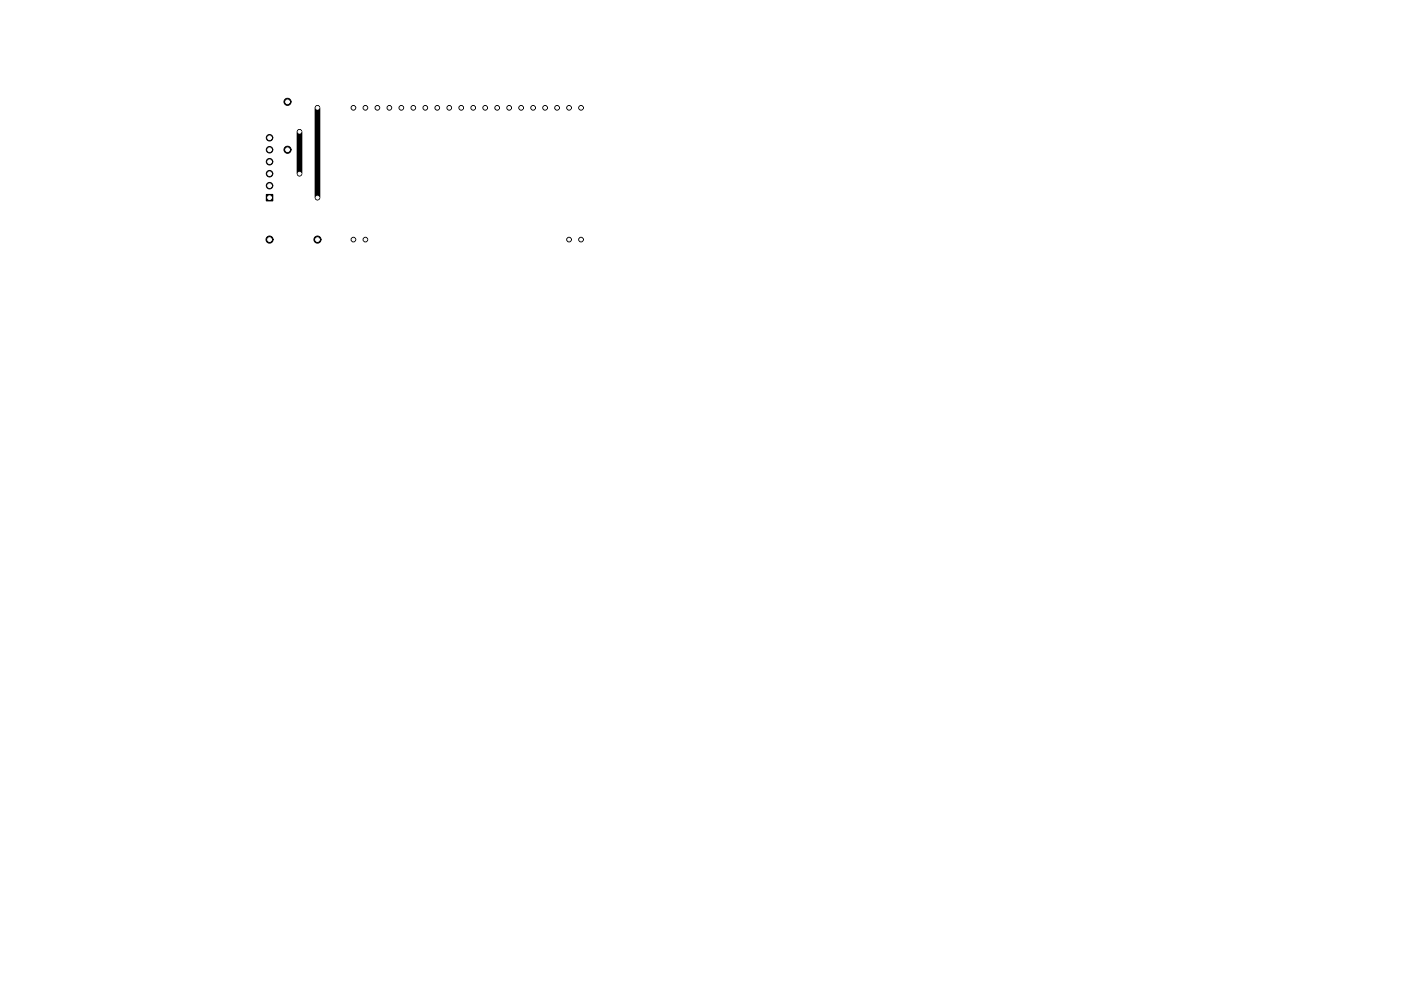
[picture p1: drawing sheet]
<svg xmlns="http://www.w3.org/2000/svg" width="297mm" height="210mm" viewBox="0 0 297 210" stroke-linecap="round" stroke-linejoin="round" font-family="sans-serif">
<g fill="#000">
<path d="M56.5 41.2h1.3v1.4h-1.3z"/>
<circle cx="57.1" cy="36.8" r=".69"/>
<circle cx="57.1" cy="39.4" r=".69"/>
<circle cx="57.2" cy="29.2" r=".69"/>
<circle cx="57.2" cy="34.3" r=".69"/>
<circle cx="57.2" cy="31.7" r=".69"/>
<circle cx="61" cy="31.7" r=".75"/>
<circle cx="61" cy="21.6" r=".75"/>
<circle cx="63.5" cy="36.8" r=".43"/>
<circle cx="63.5" cy="27.9" r=".43"/>
<circle cx="67.3" cy="22.9" r=".43"/>
<circle cx="74.9" cy="22.9" r=".49"/>
<circle cx="77.5" cy="22.9" r=".49"/>
<circle cx="80" cy="22.9" r=".49"/>
<circle cx="82.5" cy="22.9" r=".49"/>
<circle cx="85.1" cy="22.9" r=".49"/>
<circle cx="87.6" cy="22.9" r=".49"/>
<circle cx="90.2" cy="22.9" r=".49"/>
<circle cx="92.7" cy="22.9" r=".49"/>
<circle cx="95.2" cy="22.9" r=".49"/>
<circle cx="97.8" cy="22.9" r=".49"/>
<circle cx="100.3" cy="22.9" r=".49"/>
<circle cx="102.9" cy="22.9" r=".49"/>
<circle cx="105.4" cy="22.9" r=".49"/>
<circle cx="107.9" cy="22.9" r=".49"/>
<circle cx="110.5" cy="22.9" r=".49"/>
<circle cx="113" cy="22.9" r=".49"/>
<circle cx="115.6" cy="22.9" r=".49"/>
<circle cx="118.1" cy="22.9" r=".49"/>
<circle cx="120.6" cy="22.9" r=".49"/>
<circle cx="123.2" cy="22.9" r=".49"/>
<circle cx="57.1" cy="50.8" r=".75"/>
<circle cx="67.3" cy="50.8" r=".75"/>
<circle cx="67.3" cy="41.9" r=".43"/>
<circle cx="74.9" cy="50.8" r=".49"/>
<circle cx="77.5" cy="50.8" r=".49"/>
<circle cx="120.6" cy="50.8" r=".49"/>
<circle cx="123.2" cy="50.8" r=".49"/>
</g>
<g fill="none" stroke="#000" stroke-width=".21">
<path d="M56.5 41.2h1.3v1.4h-1.3z"/>
<circle cx="57.1" cy="36.8" r=".69"/>
<circle cx="57.1" cy="39.4" r=".69"/>
<circle cx="57.2" cy="29.2" r=".69"/>
<circle cx="57.2" cy="34.3" r=".69"/>
<circle cx="57.2" cy="31.7" r=".69"/>
<circle cx="61" cy="31.7" r=".75"/>
<circle cx="61" cy="21.6" r=".75"/>
<circle cx="63.5" cy="36.8" r=".43"/>
<circle cx="63.5" cy="27.9" r=".43"/>
<circle cx="67.3" cy="22.9" r=".43"/>
<circle cx="74.9" cy="22.9" r=".49"/>
<circle cx="77.5" cy="22.9" r=".49"/>
<circle cx="80" cy="22.9" r=".49"/>
<circle cx="82.5" cy="22.9" r=".49"/>
<circle cx="85.1" cy="22.9" r=".49"/>
<circle cx="87.6" cy="22.9" r=".49"/>
<circle cx="90.2" cy="22.9" r=".49"/>
<circle cx="92.7" cy="22.9" r=".49"/>
<circle cx="95.2" cy="22.9" r=".49"/>
<circle cx="97.8" cy="22.9" r=".49"/>
<circle cx="100.3" cy="22.9" r=".49"/>
<circle cx="102.9" cy="22.9" r=".49"/>
<circle cx="105.4" cy="22.9" r=".49"/>
<circle cx="107.9" cy="22.9" r=".49"/>
<circle cx="110.5" cy="22.9" r=".49"/>
<circle cx="113" cy="22.9" r=".49"/>
<circle cx="115.6" cy="22.9" r=".49"/>
<circle cx="118.1" cy="22.9" r=".49"/>
<circle cx="120.6" cy="22.9" r=".49"/>
<circle cx="123.2" cy="22.9" r=".49"/>
<circle cx="57.1" cy="50.8" r=".75"/>
<circle cx="67.3" cy="50.8" r=".75"/>
<circle cx="67.3" cy="41.9" r=".43"/>
<circle cx="74.9" cy="50.8" r=".49"/>
<circle cx="77.5" cy="50.8" r=".49"/>
<circle cx="120.6" cy="50.8" r=".49"/>
<circle cx="123.2" cy="50.8" r=".49"/>
</g>
<path d="M63.5 27.9v8.9M67.3 22.9v19" fill="none" stroke="#000" stroke-width="1.2"/>
<circle cx="63.5" cy="27.9" r=".31" fill="#fff"/>
<circle cx="63.5" cy="27.9" r=".31" fill="none" stroke="#fff" stroke-width=".21"/>
<circle cx="63.5" cy="36.8" r=".31" fill="#fff"/>
<circle cx="63.5" cy="36.8" r=".31" fill="none" stroke="#fff" stroke-width=".21"/>
<circle cx="67.3" cy="41.9" r=".31" fill="#fff"/>
<circle cx="67.3" cy="41.9" r=".31" fill="none" stroke="#fff" stroke-width=".21"/>
<circle cx="67.3" cy="22.9" r=".31" fill="#fff"/>
<circle cx="67.3" cy="22.9" r=".31" fill="none" stroke="#fff" stroke-width=".21"/>
<circle cx="57.2" cy="41.9" r=".4" fill="#fff"/>
<circle cx="57.2" cy="41.9" r=".4" fill="none" stroke="#fff" stroke-width=".21"/>
<circle cx="57.2" cy="39.4" r=".4" fill="#fff"/>
<circle cx="57.2" cy="39.4" r=".4" fill="none" stroke="#fff" stroke-width=".21"/>
<circle cx="57.2" cy="36.8" r=".4" fill="#fff"/>
<circle cx="57.2" cy="36.8" r=".4" fill="none" stroke="#fff" stroke-width=".21"/>
<circle cx="57.2" cy="34.3" r=".4" fill="#fff"/>
<circle cx="57.2" cy="34.3" r=".4" fill="none" stroke="#fff" stroke-width=".21"/>
<circle cx="57.2" cy="31.8" r=".4" fill="#fff"/>
<circle cx="57.2" cy="31.8" r=".4" fill="none" stroke="#fff" stroke-width=".21"/>
<circle cx="57.2" cy="29.2" r=".4" fill="#fff"/>
<circle cx="57.2" cy="29.2" r=".4" fill="none" stroke="#fff" stroke-width=".21"/>
<circle cx="57.2" cy="50.8" r=".4" fill="#fff"/>
<circle cx="57.2" cy="50.8" r=".4" fill="none" stroke="#fff" stroke-width=".21"/>
<circle cx="67.3" cy="50.8" r=".4" fill="#fff"/>
<circle cx="67.3" cy="50.8" r=".4" fill="none" stroke="#fff" stroke-width=".21"/>
<circle cx="100.3" cy="22.9" r=".29" fill="#fff"/>
<circle cx="100.3" cy="22.9" r=".29" fill="none" stroke="#fff" stroke-width=".21"/>
<circle cx="123.2" cy="22.9" r=".29" fill="#fff"/>
<circle cx="123.2" cy="22.9" r=".29" fill="none" stroke="#fff" stroke-width=".21"/>
<circle cx="120.6" cy="22.9" r=".29" fill="#fff"/>
<circle cx="120.6" cy="22.9" r=".29" fill="none" stroke="#fff" stroke-width=".21"/>
<circle cx="118.1" cy="22.9" r=".29" fill="#fff"/>
<circle cx="118.1" cy="22.9" r=".29" fill="none" stroke="#fff" stroke-width=".21"/>
<circle cx="115.6" cy="22.9" r=".29" fill="#fff"/>
<circle cx="115.6" cy="22.9" r=".29" fill="none" stroke="#fff" stroke-width=".21"/>
<circle cx="113" cy="22.9" r=".29" fill="#fff"/>
<circle cx="113" cy="22.9" r=".29" fill="none" stroke="#fff" stroke-width=".21"/>
<circle cx="110.5" cy="22.9" r=".29" fill="#fff"/>
<circle cx="110.5" cy="22.9" r=".29" fill="none" stroke="#fff" stroke-width=".21"/>
<circle cx="107.9" cy="22.9" r=".29" fill="#fff"/>
<circle cx="107.9" cy="22.9" r=".29" fill="none" stroke="#fff" stroke-width=".21"/>
<circle cx="105.4" cy="22.9" r=".29" fill="#fff"/>
<circle cx="105.4" cy="22.9" r=".29" fill="none" stroke="#fff" stroke-width=".21"/>
<circle cx="102.9" cy="22.9" r=".29" fill="#fff"/>
<circle cx="102.9" cy="22.9" r=".29" fill="none" stroke="#fff" stroke-width=".21"/>
<circle cx="97.8" cy="22.9" r=".29" fill="#fff"/>
<circle cx="97.8" cy="22.9" r=".29" fill="none" stroke="#fff" stroke-width=".21"/>
<circle cx="95.2" cy="22.9" r=".29" fill="#fff"/>
<circle cx="95.2" cy="22.9" r=".29" fill="none" stroke="#fff" stroke-width=".21"/>
<circle cx="92.7" cy="22.9" r=".29" fill="#fff"/>
<circle cx="92.7" cy="22.9" r=".29" fill="none" stroke="#fff" stroke-width=".21"/>
<circle cx="90.2" cy="22.9" r=".29" fill="#fff"/>
<circle cx="90.2" cy="22.9" r=".29" fill="none" stroke="#fff" stroke-width=".21"/>
<circle cx="87.6" cy="22.9" r=".29" fill="#fff"/>
<circle cx="87.6" cy="22.9" r=".29" fill="none" stroke="#fff" stroke-width=".21"/>
<circle cx="85.1" cy="22.9" r=".29" fill="#fff"/>
<circle cx="85.1" cy="22.9" r=".29" fill="none" stroke="#fff" stroke-width=".21"/>
<circle cx="82.5" cy="22.9" r=".29" fill="#fff"/>
<circle cx="82.5" cy="22.9" r=".29" fill="none" stroke="#fff" stroke-width=".21"/>
<circle cx="80" cy="22.9" r=".29" fill="#fff"/>
<circle cx="80" cy="22.9" r=".29" fill="none" stroke="#fff" stroke-width=".21"/>
<circle cx="77.5" cy="22.9" r=".29" fill="#fff"/>
<circle cx="77.5" cy="22.9" r=".29" fill="none" stroke="#fff" stroke-width=".21"/>
<circle cx="74.9" cy="22.9" r=".29" fill="#fff"/>
<circle cx="74.9" cy="22.9" r=".29" fill="none" stroke="#fff" stroke-width=".21"/>
<circle cx="123.2" cy="50.8" r=".29" fill="#fff"/>
<circle cx="123.2" cy="50.8" r=".29" fill="none" stroke="#fff" stroke-width=".21"/>
<circle cx="120.6" cy="50.8" r=".29" fill="#fff"/>
<circle cx="120.6" cy="50.8" r=".29" fill="none" stroke="#fff" stroke-width=".21"/>
<circle cx="74.9" cy="50.8" r=".29" fill="#fff"/>
<circle cx="74.9" cy="50.8" r=".29" fill="none" stroke="#fff" stroke-width=".21"/>
<circle cx="77.5" cy="50.8" r=".29" fill="#fff"/>
<circle cx="77.5" cy="50.8" r=".29" fill="none" stroke="#fff" stroke-width=".21"/>
<circle cx="61" cy="31.8" r=".4" fill="#fff"/>
<circle cx="61" cy="31.8" r=".4" fill="none" stroke="#fff" stroke-width=".21"/>
<circle cx="61" cy="21.6" r=".4" fill="#fff"/>
<circle cx="61" cy="21.6" r=".4" fill="none" stroke="#fff" stroke-width=".21"/>
</svg>
